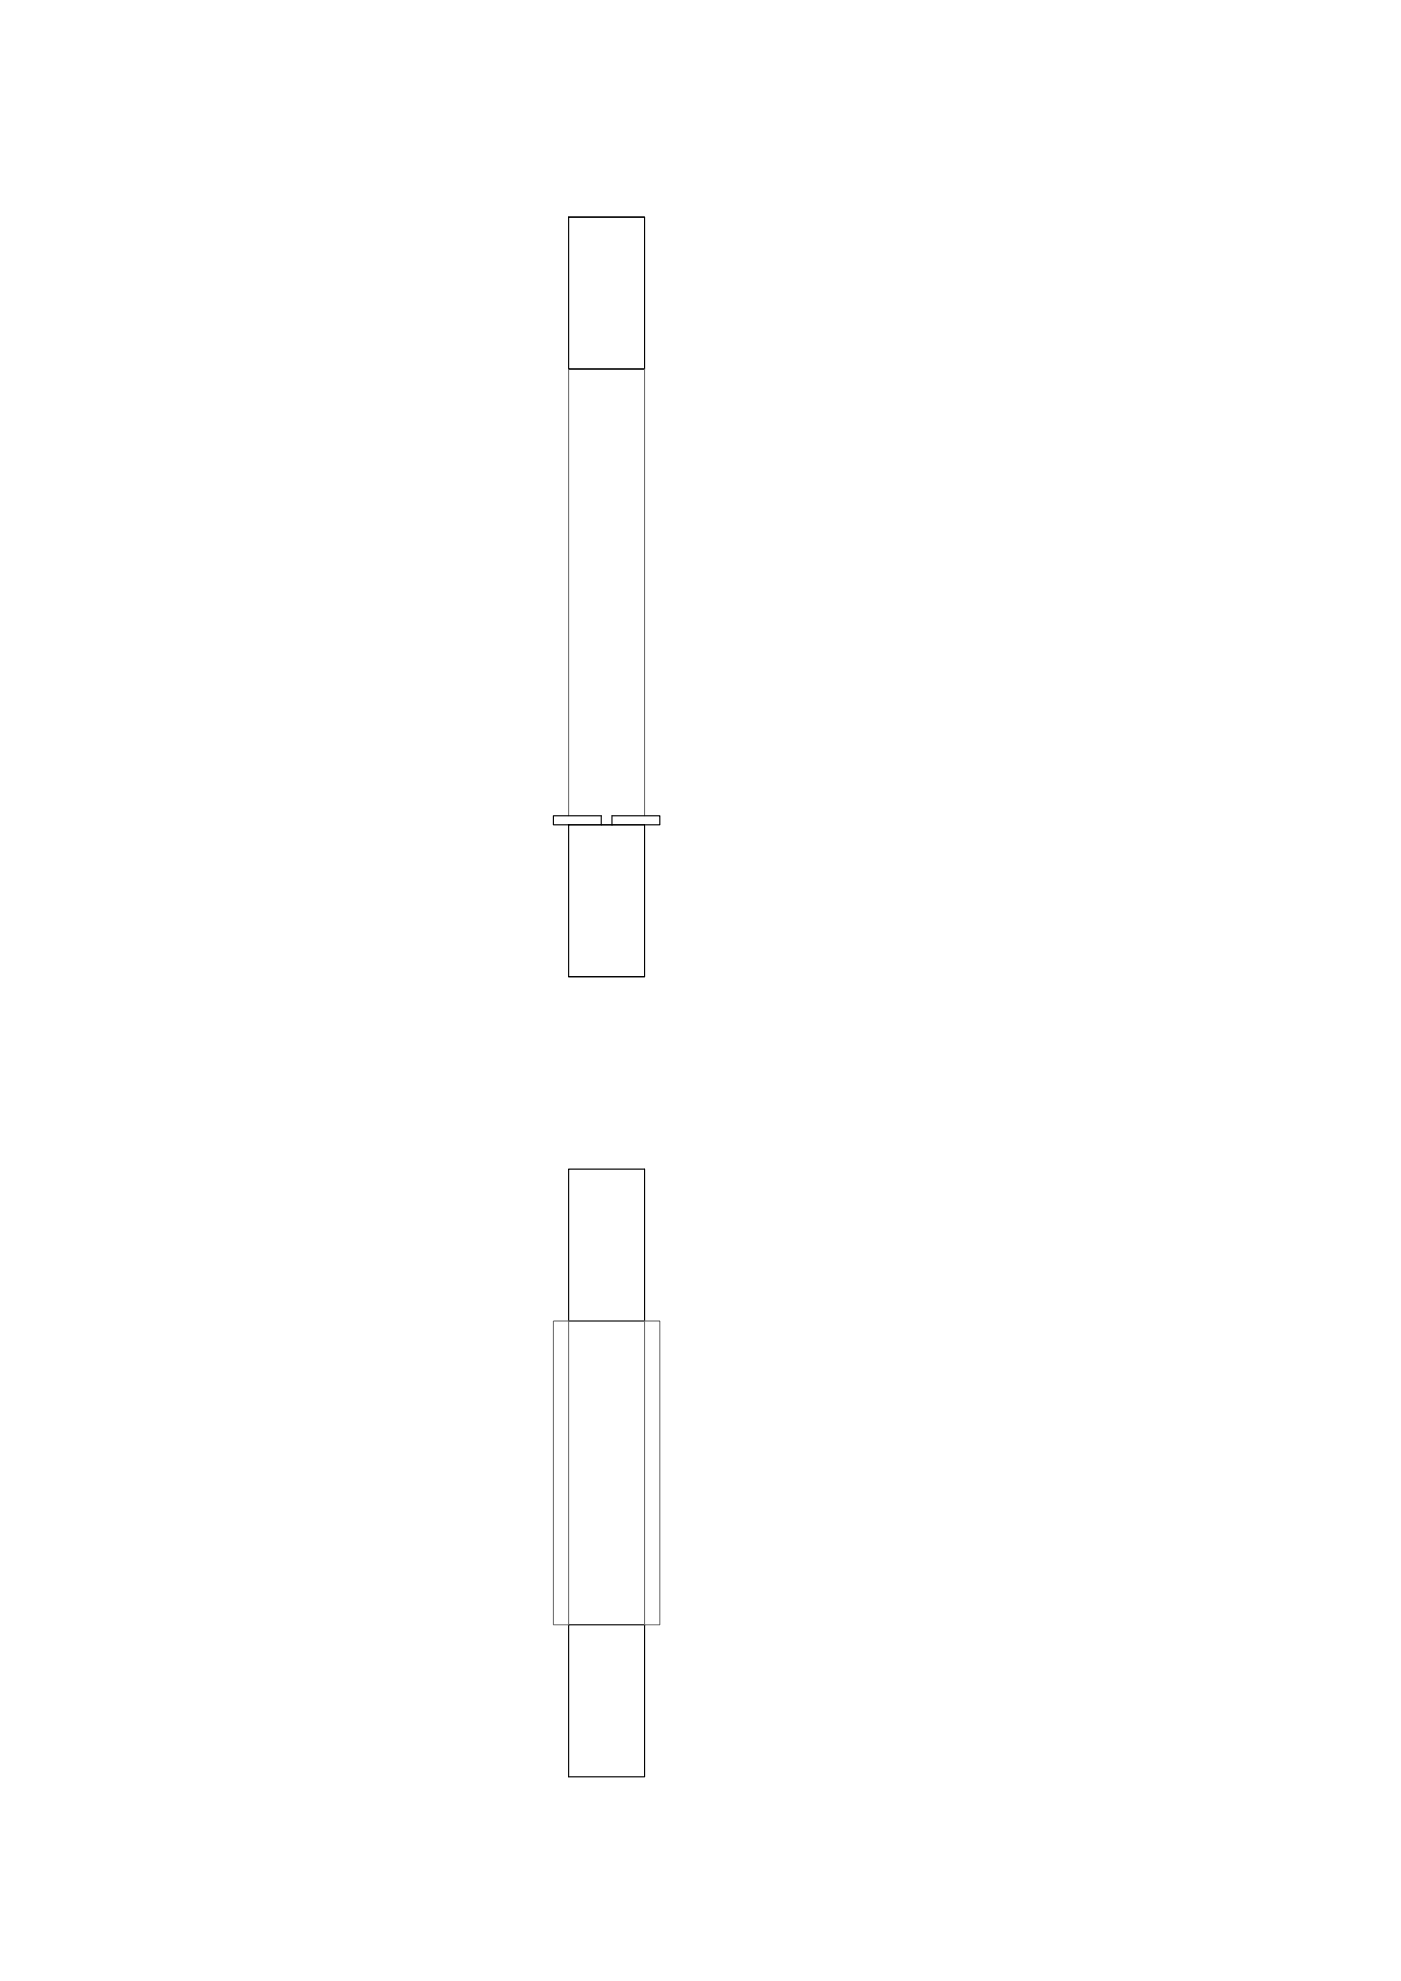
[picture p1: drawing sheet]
<svg xmlns="http://www.w3.org/2000/svg" width="420mm" height="594mm" viewBox="0 0 420 594" stroke-linecap="round" stroke-linejoin="round" font-family="sans-serif">
<!-- layer: SECCION -->
<path d="M170.5 65.1h22.8v45.6h-22.8zM170.5 65.1h22.8M170.5 110.7h22.8M170.5 247.4h22.8v45.5h-22.8zM170.5 247.4h22.8M170.5 292.9h22.8M170.5 350.6h22.8v45.6h-22.8zM170.5 487.3h22.8v45.5h-22.8z" fill="none" stroke="#000" stroke-width=".34"/>
<!-- layer: PROYECCION -->
<path d="M170.5 110.7v133.9M193.3 110.7v133.9M166 396.2h4.5v91.1h-4.5zM193.3 396.2h4.6v91.1h-4.6z" fill="none" stroke="#636363" stroke-width=".3"/>
<!-- layer: LASTRE -->
<path d="M170.5 247.4h-4.5v-2.8h14.3v2.8M183.5 247.4v-2.8h14.4v2.8h-4.6" fill="none" stroke="#000" stroke-width=".34"/>
</svg>
